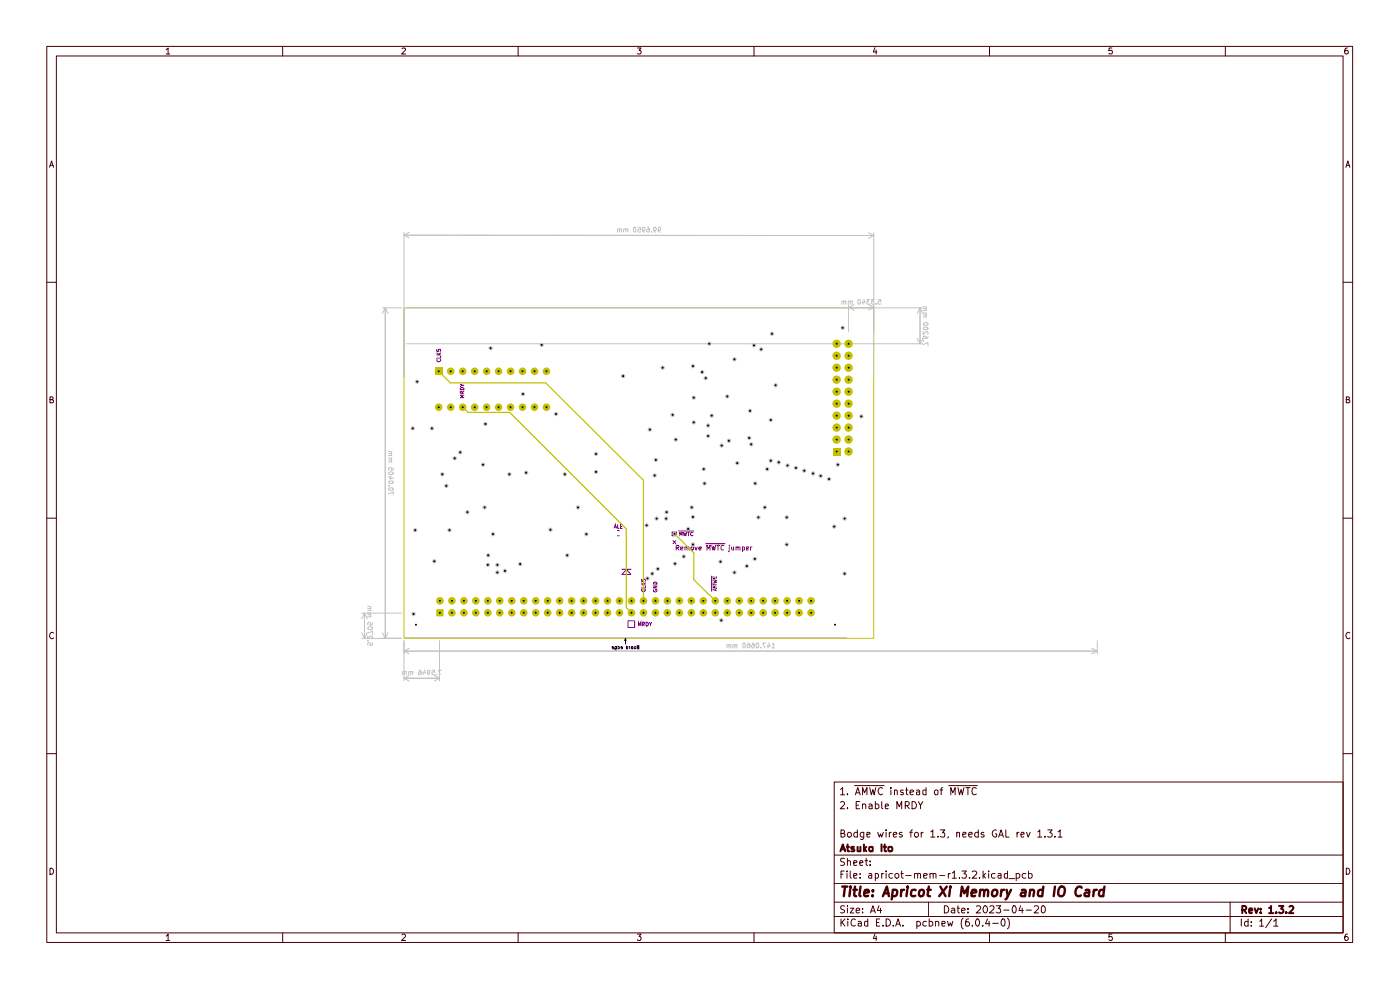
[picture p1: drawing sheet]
<svg xmlns="http://www.w3.org/2000/svg" width="297mm" height="210mm" viewBox="0 0 297 210" stroke-linecap="round" stroke-linejoin="round" font-family="sans-serif">
<g fill="none" stroke="#480000" stroke-width=".21">
<path d="M9.9 9.8h277.1v190.1h-277.1zM12 11.9h272.9v186h-272.9zM35.2 10.5l.5-.3v1.3M35.2 11.5h.8M60 9.8v2.1M85.3 10.3l.5-.1 .2 .3-.8 1h.8M109.9 9.8v2.1M135.2 10.2h.8l-.4 .5h.3v.7h-.7M160 9.8v2.1M185.6 10.1l-.3 .9h.7M185.9 10.6v.9M209.9 9.8v2.1"/>
<path d="M235.9 10.2h-.6l-.1 .6 .7-.1a.48 .48 0 0 1 0 .7 .48 .48 0 0 1-.7 0M259.9 9.8v2.1M285.9 10.2l-.5 .1-.1 .9 .2 .3 .4-.1 .1-.5-.1-.2h-.6v.2M10.5 35.5l.4-1.4 .5 1.4M10.6 35.1h.7M285.5 35.5l.4-1.4 .5 1.4M285.6 35.1h.7M9.9 59.9h2.1M284.9 59.9h2.1M10.6 84.8l.6-.1v-.4l-.6-.1v1.2h.5l.3-.4-.4-.2M285.6 84.8l.6-.1v-.4l-.6-.1v1.2h.5l.3-.4-.4-.2M9.9 109.9h2.1"/>
<path d="M284.9 109.9h2.1M11.4 134.3a.57 .57 0 0 0-.8 .1 .57 .57 0 0 0 0 .7l.3 .4 .5-.2M286.4 134.3a.57 .57 0 0 0-.8 .1 .57 .57 0 0 0 0 .7l.3 .4 .5-.2M9.9 159.9h2.1M284.9 159.9h2.1M177 165.9h107.9v32h-107.9zM178.3 170.2l.2-.2h.3l.4 .5-1 1.1h1M178.3 167.5l.5-.4v1.5M178.3 168.6h.9M178.4 176.8l.6-.1 .2-.2-.1-.3-.7-.2v1.6h.5l.4-.3v-.2l-.5-.3M179.8 171.4v.2M179.8 168.4v.2"/>
<path d="M179.9 176.7l.2-.1h.3l.2 .7a.47 .47 0 0 1-.4 .3 .47 .47 0 0 1-.4-.3zM181.3 166.6h6.3M181.5 168.6l.5-1.5 .5 1.5M181.6 170.8h.5M181.6 168.2h.7M181.9 176.6h-.6l-.2 .7a.52 .52 0 0 0 .8 .2M181.9 176v1.6M182.4 170h-.8v1.6h.8M183 170.7l.1-.1a.36 .36 0 0 1 .6 .2v.8M183 168.6v-1.5l.4 1.1 .5-1.1v1.5M183 170.5v1.1M183.2 176.6v1.1l-.2 .4-.4-.1"/>
<path d="M183.2 176.6h-.6l-.1 .7a.52 .52 0 0 0 .7 .2M183.9 177.1l.7-.2-.1-.3h-.6v.9h.6M184.3 170.6h.6l.1 1M184.5 167.1l.3 1.5 .4-1.1 .2 1.1 .4-1.5M185 170.9l-.7 .1v.5h.7M185.7 170.6h.6l.2 .7a.52 .52 0 0 1-.8 .2M185.7 170v1.6M186.2 176.6l.3 1 .3-.7 .2 .7 .4-1M187 170v1.4l.3 .2M187.2 167.2h-.1a.73 .73 0 0 0-.8 .4 .73 .73 0 0 0 .3 .9l.4 .1 .2-.2M187.8 171l.7-.1-.2-.4-.4 .1-.1 .8 .2 .2 .4-.1M188 176v.2"/>
<path d="M188 176.6v1M188.7 176.6v1M189 167.1v.1M189 167.6v1M189.1 176.6l-.4 .3M189.5 177.1l.8-.2-.1-.3h-.4l-.3 .2 .1 .7h.6M189.8 167.7l.1-.1 .5 .1v.9M189.8 167.6v1M190.3 171.6v-1.6l.5 1.1 .5-1.1v1.6M191.4 176.6a.35 .35 0 0 0-.4 0 .35 .35 0 0 0-.2 .3l.7 .4-.3 .3-.4-.1M191.6 167.7l-.4-.1-.2 .1 .2 .4 .4 .1v.3h-.6M192 170.9h.6l.2-.2 .1-.3-.2-.3-.7-.1v1.6"/>
<path d="M192.1 167.6h.5M192.3 167.1v1.2l.3 .3M192.4 170.9l.5 .7M193 176.6h.6M193.1 168.1l.7-.2-.1-.2-.4-.1-.2 .1v.8h.6M193.5 170a.78 .78 0 0 1 .9 .8 .78 .78 0 0 1-.9 .8zM193.6 176l-.4 .3v1.3M194.1 176.7l.2-.1h.4l.1 .7a.47 .47 0 0 1-.4 .3 .47 .47 0 0 1-.4-.3zM194.4 167.7l.4-.1 .3 .1v.9M194.8 170l.5 .9 .5-.9M195.1 167.9l-.7 .2v.4h.7M195.3 170.9v.7"/>
<path d="M195.4 176.6v1M195.9 176.6l-.5 .3M196.4 167.7l-.4-.1-.2 .1v.7l.2 .2 .4-.1M196.4 167.1v1.5M197.5 176.5l.4-.5v1.6M197.5 177.6h.8M198.2 167.8l.3-.2 .4 .1 .1 .7-.5 .2-.3-.3zM199 177.4v.2M199.4 167.6h.6M199.5 176h.9l-.5 .6h.3l.2 .3-.1 .6-.6 .1-.2-.2M200 167.1l-.3 .1v1.4M201.2 177.5l-.2 .2"/>
<path d="M201.3 166.6h6.1M201.7 168.6v-1.5l.4 1.1 .5-1.1v1.5M203 176.7l.1-.1h.5v1M203 176.6v1M203.2 167.1l.4 1.5 .3-1.1 .3 1.1 .3-1.5M204.2 177.1l.7-.2v-.3h-.5l-.2 .2 .1 .7h.6M204.9 167.1h.9M205.3 167.1v1.5M205.5 177.1l.8-.2-.1-.3h-.4l-.3 .2 .1 .7h.6M207.1 167.2l-.3-.1-.4 .1a.86 .86 0 0 0 .4 1.4l.3-.2M207.5 176.6h-.6l-.1 .7a.52 .52 0 0 0 .7 .2M207.5 176v1.6"/>
<path d="M208.7 176.6a.35 .35 0 0 0-.4 0 .35 .35 0 0 0-.2 .3l.7 .4-.2 .3-.5-.1M211.3 176.1a.7 .7 0 0 0-.8 .7 .7 .7 0 0 0 .8 .7l.1-.6h-.2M211.9 177.6l.5-1.6 .5 1.6M212 177.1h.7M213.4 176v1.6h.7M215.8 176.6v1M216.2 176.6h-.4v.3M216.6 177.1l.7-.2-.2-.3h-.4l-.1 .7 .2 .3 .4-.1M217.8 176.6l.3 1 .4-1M220.2 176.5l.4-.5v1.6M220.2 177.6h.8M221.7 177.4v.2"/>
<path d="M222.3 176h.9l-.5 .6 .5 .3v.4l-.3 .3h-.5l-.1-.2M223.8 177.4v.2M224.5 176.5l.4-.5v1.6M224.5 177.6h.8M10.6 184.2a.71 .71 0 0 1 .7 .4 .71 .71 0 0 1-.2 .8h-.5zM35.2 198.6l.5-.5v1.4M35.2 199.5h.8M60 197.9v2M85.3 198.3l.1-.2h.4l.2 .5-.8 .9h.8M109.9 197.9v2M135.2 198.1h.8l-.4 .5 .4 .3-.1 .5-.5 .1-.2-.2M160 197.9v2"/>
<path d="M177 194.4h107.9M177 191.4h107.9M177 187.4h107.9M177 181.4h107.9M178.4 194.9v1.5M178.4 185.4h.4M178.6 195.6l.7 .8M179.1 184.8h-.7v1.5M179.2 192.2h-.8a.61 .61 0 0 0 .1 .6 .61 .61 0 0 0 .6 .3l.1 .3a.6 .6 0 0 1-.9 .2M179.2 182.1h-.8a.53 .53 0 0 0 .1 .6 .53 .53 0 0 0 .5 .2l.2 .3-.2 .3h-.7M179.3 194.9l-.9 1M179.7 184.8v.1"/>
<path d="M179.7 185.3v1M179.8 192.1v.2M179.8 182.7l.1-.1a.36 .36 0 0 1 .5 .2v.8M179.8 182.1v1.5M179.8 192.6v1.1M179.9 194.9v.2M179.9 195.4v1M180.4 192.6h.7l-.7 1.1h.7M180.4 184.8v1.2l.2 .3M181.1 185.8l.7-.2-.2-.3-.5 .1v.8h.6M181.1 183.1l.7-.2-.2-.3h-.5v.9h.6M181.5 195.1l-.4-.2a.78 .78 0 0 0-.6 .8 .78 .78 0 0 0 .6 .7l.4-.1"/>
<path d="M181.6 193.1h.8l-.1-.4-.4-.1-.3 .3 .1 .7h.6M182.1 195.5h.5l.1 .9M182.4 183.1l.7-.2-.2-.3h-.4l-.1 .7 .2 .3 .4-.1M182.5 186.1v.2M182.5 185.4h.1M182.7 195.9h-.6v.5h.6M183 193.5v.2M183 192.7v.2M183.5 182.6h.6M183.7 182.1v1.2l.4 .3M184.1 195.5l-.4-.1-.3 .2v.7l.3 .1h.4M184.1 194.9v1.5"/>
<path d="M184.3 185.4l.5-.1 .1 .1v.9M184.6 183.4v.2M184.6 182.6v.2M184.7 193.7l.5-1.6 .5 1.6M184.8 193.2h.7M184.9 185.6l-.6 .3 .1 .4 .5-.1M185.6 198.1l-.3 1h.7M185.7 185.4l.4-.1 .3 .2v.4l-.3 .4-.4-.1M185.7 185.3v1.5M185.9 198.6v.9M185.9 195.7h.6M186.5 192.1l-.4 1h.9"/>
<path d="M186.6 194.9h-.7v1.5h.7M186.8 192.6v1.1M187 185.3v1M187.3 196.3v.1M187.5 185.3l-.5 .2M188 194.9a.78 .78 0 0 1 .9 .8 .78 .78 0 0 1-.9 .7zM188 184.8v.1M188 185.3v1M189.3 185.4a.52 .52 0 0 0-.7 .1l.1 .7h.6M189.5 196.3v.1M189.8 185.5a.47 .47 0 0 1 .5-.2 .47 .47 0 0 1 .4 .2v.4l-.3 .4-.5-.2zM190 196.4l.5-1.5 .5 1.5"/>
<path d="M190.2 196h.7M191.1 185.3h.5M191.3 184.8v1.2l.3 .3M191.5 196.3v.1M192.1 185.7h1.2M194 185.4l.2-.1 .5 .1v.9M194 185.3v1M194.5 195.5h.6l.2 .7a.52 .52 0 0 1-.8 .2M194.5 195.4v1.6M194.7 185.4l.1-.1 .5 .1v.9M195.9 185.8l.8-.2-.1-.2-.4-.1-.3 .1 .1 .8h.6M196.5 195.5h-.6l-.1 .7a.52 .52 0 0 0 .7 .2"/>
<path d="M197 191.4v3M197.1 195.5h.6l.2 .7a.52 .52 0 0 1-.8 .2M197.1 194.9v1.5M197.3 185.4l.2-.1 .5 .1v.9M197.3 185.3v1M198 185.4l.1-.1 .5 .1v.9M198.5 195.6l.2-.2 .4 .1 .1 .9M198.5 195.4v1M199.3 185.7h1.1M199.8 195.9h.7l-.2-.5-.5 .1v.9h.6M200.3 192.1a.78 .78 0 0 1 1 .8 .78 .78 0 0 1-1 .8zM201 195.4l.3 1 .3-.6 .3 .6 .2-1"/>
<path d="M201.2 185.3v1M201.6 185.3l-.4 .2M201.9 192.7h.6v1M202 185.2l.5-.4v1.5M202 186.3h.9M202.5 193.1h-.5l-.2 .2 .2 .4 .5-.1M203.1 192.6h.5M203.2 192.1v1.4l.4 .2M203.6 186.1v.2M204 193.1h.7v-.4l-.5-.1-.2 .3 .1 .7h.6M204.1 184.8h.9l-.5 .6h.2l.3 .2-.1 .6-.6 .1-.2-.2M204.3 194.8a1.74 1.74 0 0 0 0 2.2"/>
<path d="M205.3 193.5v.2M205.3 192.7v.2M205.5 194.9l-.4 .1a1.38 1.38 0 0 0-.2 1.4 .52 .52 0 0 0 .8-.2l-.1-.5-.3-.2-.4 .1-.1 .3M205.7 186.1v.2M206.3 196.3v.1M206.3 184.9l.1-.1a.6 .6 0 0 1 .8 .2l-.1 .4-.8 .9h.9M207.2 192.3l.2-.2h.3l.3 .5-.9 1.1h.9M207.3 194.9a.89 .89 0 0 1 .3 1.5h-.1a.88 .88 0 0 1-.2-1.5zM207.8 186.1v.2M208.5 196.3v.1M208.6 184.8v1.5M208.6 185.7l.5 .6"/>
<path d="M208.7 192.3l.3-.2a.82 .82 0 0 1 .5 .8 .82 .82 0 0 1-.5 .8 .93 .93 0 0 1-.3-1.4zM209.1 185.3l-.5 .6M209.5 194.9l-.4 1h.9M209.7 184.8v.1M209.7 185.3v1M209.8 195.4v1M209.9 197.9v2M210 192.3l.2-.2 .6 .1v.6l-.9 .9h.9M210.6 195.9h1.2M211.1 185.4a.52 .52 0 0 0-.8 .1l.2 .7h.6M211.3 192.1h1l-.5 .6 .4 .1v.8l-.6 .1-.3-.2M211.8 185.4l.4-.1 .2 .1v.9"/>
<path d="M212.4 185.6l-.7 .3 .2 .4 .5-.1M212.7 194.9a.89 .89 0 0 1 .3 1.5h-.1a.88 .88 0 0 1-.2-1.5zM213 193.1h1.1M213.7 194.8a1.74 1.74 0 0 1 0 2.2M213.7 185.4l-.4-.1-.3 .2 .1 .7h.6M213.7 184.8v1.5M214.1 186.4h1.1M214.9 192.2l.2-.1a.89 .89 0 0 1 .3 1.5l-.2 .1a.78 .78 0 0 1-.5-.6 .78 .78 0 0 1 .2-.8zM215.6 185.4a.52 .52 0 0 1 .7 .1l-.1 .7h-.6M215.6 185.3v1.5M216.5 192.1l-.3 1h.9M216.9 192.6v1.1"/>
<path d="M217.6 185.4a.52 .52 0 0 0-.7 .1l.1 .7h.6M217.7 193.1h1.1M218.2 185.4a.52 .52 0 0 1 .8 .1l-.2 .7h-.6M218.2 184.8v1.5M219.5 192.3l.1-.2h.4l.3 .5-.9 1.1h.9M221.1 192.2l.2-.1a.82 .82 0 0 1 .5 .8 .82 .82 0 0 1-.5 .8l-.4-.3v-.9zM235.9 198.1h-.6l-.1 .7 .3-.2 .4 .1v.7l-.4 .1-.3-.2M259.9 197.9v2M261 191.4v6.5M263.3 194.9v1.5M264.8 195.5l-.5-.1-.3 .4v.4l.3 .2h.5M264.8 194.9v1.5"/>
<path d="M265.5 196.3v.1M265.5 195.5v.2M267.2 195.4l.5-.5v1.5M267.2 196.4h.9M269.8 194.9l-1.3 1.9M270.2 195.4l.5-.5v1.5M270.2 196.4h.9M285.6 184.2a.71 .71 0 0 1 .7 .4 .71 .71 0 0 1-.2 .8h-.5zM285.9 198.1a.58 .58 0 0 0-.6 .6v.7l.5 .1 .2-.3v-.3l-.2-.3h-.3l-.2 .3"/>
</g>
<g fill="none" stroke="#480000" stroke-width=".42">
<path d="M179.6 179.6h.5M179.8 179.1v1.3l.1 .2h.2M181.2 179.6h-.5l-.1 .2 .1 .3h.5v.5h-.6M181.9 179.6v1l.6-.1M182.5 179.6v1M183.3 179.1v1.5M183.8 179.6l-.5 .5M184.5 179.7h.6v.9l-.6-.1zM187 179.1v1.5M187.4 179.6h.6M187.7 179.1v1.3l.1 .2h.2M188.5 179.7h.7l.1 .6-.2 .3-.6-.1z"/>
<path d="M178.3 180.6l.5-1.5 .5 1.5M178.5 180.1h.7M183.4 180.1l.4 .5M263.5 193h.6a.47 .47 0 0 0 .3-.4 .47 .47 0 0 0-.3-.4h-.6v1.5M263.9 193l.5 .7M265 193.2l.7-.1-.2-.4-.4 .1-.1 .7 .2 .2 .4-.1M266.2 192.7l.3 1 .4-1M267.4 193.5v.2M267.4 192.8v.1M269.2 192.6h.2l.2-.4v1.5M269.2 193.7h.9M270.7 193.5v.2"/>
<path d="M271.3 192.2h1l-.5 .6 .4 .1 .1 .5-.4 .3h-.4l-.2-.2M272.9 193.5v.2M273.5 192.3l.6-.1 .3 .4-.9 1.1h.9"/>
</g>
<g fill="none" stroke="#480000" stroke-width=".51">
<path d="M178.7 188.1h1.1M179.3 188.1l-.3 2M180.4 188.7l-.2 1.4M180.4 188.1v.2M181 188.7h.8M181.4 188.1l-.2 1.7 .4 .3M182.6 188.1l-.3 1.7 .3 .3M183.3 189.4l1-.1v-.5h-.8l-.2 1 .3 .3 .6-.1M185.1 189.9v.2M185.2 188.8v.3M187.3 190.1l.9-2 .4 2M187.6 189.5h.9"/>
<path d="M189.4 188.8l.6-.1 .3 .2a.89 .89 0 0 1-.5 1.2l-.5-.1M189.4 188.7l-.2 2.1M191.2 188.7l-.1 1.4M191.8 188.7l-.5 .2-.1 .3M192.5 188.7l-.2 1.4M192.6 188.1v.2M194.2 188.8l-.5-.1-.3 .2-.1 1a.64 .64 0 0 0 .9 .1M195.1 188.9l.3-.2a.46 .46 0 0 1 .6 .5l-.1 .5a.52 .52 0 0 1-.5 .4 .52 .52 0 0 1-.5-.4zM196.7 188.7h.8M197 188.1l-.2 1.7 .2 .3h.3M199.5 188.1l1.1 2M200.9 188.1l-1.7 2"/>
<path d="M201.5 188.7l-.1 1.4M201.6 188.1v.2M203.8 190.1l.3-2 .5 1.4 .8-1.4-.2 2M206.1 189.4l1-.1-.1-.5-.6-.1-.2 .4-.1 .9h.8M208 188.9l.3-.2 .4 .1v1.3M208 188.7l-.2 1.4M208.8 189.1l.3-.4 .5 .1v1.3M210.7 188.9l.2-.2 .6 .2a.89 .89 0 0 1-.4 1.2l-.6-.2v-.7zM212.4 188.7l-.1 1.4M213 188.7a.46 .46 0 0 0-.6 .5M213.6 188.7l.2 1.4M214.5 188.7l-.9 1.9-.3 .2"/>
<path d="M216.8 188.8h.7l-.1 1.3M217.5 189.3l-.8 .1-.2 .4 .3 .3 .6-.1M218.5 188.9l.4-.2 .4 .1-.1 1.3M218.5 188.7l-.1 1.4M221.3 188.8l-.6-.1a.89 .89 0 0 0-.5 1.2l.3 .2 .6-.1M221.3 188.1l-.2 2M223.8 188.1l-.3 2M224.9 188.1a.64 .64 0 0 1 .7 0 .64 .64 0 0 1 .3 .6l-.2 1.1a.7 .7 0 0 1-1.1 0 1.74 1.74 0 0 1 .3-1.7zM229.5 188.3l-.1-.2a.79 .79 0 0 0-1.1 .5 1.24 1.24 0 0 0 .2 1.4l.4 .1 .4-.2M230.3 188.8h.8l-.1 1.3M231.1 189.3h-.7l-.3 .3v.4l.2 .1 .7-.1M232.1 188.7l-.2 1.4"/>
<path d="M232.7 188.7l-.4 .1-.3 .4M234.2 188.8l-.6-.1a.89 .89 0 0 0-.4 1.2l.2 .2 .6-.1M234.3 188.1l-.3 2"/>
</g>
<g fill="none" stroke="#840084" stroke-width=".21">
<path d="M92.6 74.1v.4h.5v-.4h.3v.4M92.6 75.3h.9M92.6 74.9l.6 .4M92.7 76.2l-.1 .3 .3 .2h.3l.3-.2-.1-.3M93.5 75.5v.5h-.9M93.5 74.9l-.5 .3M97.6 82.3l.6-.1 .2 .1v.4h-.8zM97.6 81.5l.5 .2-.5 .3M98.1 83.4l-.1-.4-.4 .1v.3h.8M98.1 81.7h.3M98.4 83.8h-.8l.5 .3-.5 .2h.8M98.4 83l-.3 .2"/>
<path d="M130.3 112.1l.2-.9 .3 .9M130.4 111.8h.3M130.9 112.5h.5M130.9 113.6h.5M131 111.2v.9h.4M131.6 111.7h.4M132.1 111.2h-.5v.9h.5M142.6 112.9h.9v.7h-.9zM142.8 114.7l.6 .6M143.4 114.7l-.6 .6M131.9 120.8h2M133.8 121.8l-.9-1-1 1.1h1.9"/>
<path d="M136.1 122.9v.4h.4v-.4h.3v.4M136.1 124.1h.8M136.1 123.6l.5 .5M136.2 125l-.1 .2 .2 .3h.4l.2-.3-.1-.2M136.9 124.3v.4h-.8M136.9 123.6l-.5 .4M138.6 125.1v.3a.38 .38 0 0 0 .5 .2 .38 .38 0 0 0 .2-.5h-.3v.1M138.6 124.3h.8l-.8 .4h.8M138.6 123.6a.42 .42 0 0 1 .5-.1 .42 .42 0 0 1 .3 .4h-.8z"/>
</g>
<path d="M142.6 112.9h.9v.7h-.9z" fill="#840084"/>
<g fill="none" stroke="#840084" stroke-width=".21">
<path d="M143.4 116.2h.5l.1-.2v-.3h-.6v1M143.7 116.2l.3 .5M144 112.6h3.2M144.2 113.6v-.7l.3 .5 .2-.5v.7M144.4 116.4l.5-.1-.1-.3-.4 .1v.4l.1 .2 .3-.1M145 112.9l.1 .7 .2-.5 .2 .5 .1-.7M145.3 116.1l.4-.1v.7M145.3 116v.7M145.7 116.1l.5-.1v.7M145.8 112.9h.5M146.1 112.9v.7M146.7 116l.4 .1v.5h-.4z"/>
<path d="M147 113a.38 .38 0 0 0-.5 .1 .38 .38 0 0 0 .2 .5h.3M147.4 116l.3 .7 .2-.7M148.3 116.4l.5-.1-.1-.3-.4 .1v.4l.1 .2 .3-.1M149.7 115.3h4.1M150 116.7v-1l.3 .7 .3-.7v1M151 115.7l.2 1 .2-.8 .2 .8 .2-1M152.1 115.7h.6M152.3 115.7v1M153.5 115.8l-.4-.1a.52 .52 0 0 0-.2 .6 .52 .52 0 0 0 .6 .3M154.7 116v.9l-.2 .1M154.7 115.7v.1M155.2 116v.5l.2 .2 .2-.1"/>
<path d="M155.6 116v.7M156.1 116.1h.5v.6M156.1 116v.7M156.6 116.1h.4v.6M157.5 116.6h.4l-.1-.6h-.3v1M158.3 116.4l.5-.1v-.3h-.5v.6h.5M159.2 116v.7M159.5 116h-.2l-.1 .2M133.2 131.7h1.4v1.4h-1.4zM135.4 132.8v-.8l.3 .6 .3-.6v.8M136.3 132.4h.3l.1-.3-.4-.1v.8M136.5 132.4l.2 .4"/>
<path d="M137.1 132a.43 .43 0 0 1 .5 .4 .43 .43 0 0 1-.5 .4zM137.7 132l.3 .4 .2-.4M138 132.4v.4M151 122.2v3.2M151.2 123l.8 .2-.5 .2 .5 .1-.8 .2M151.3 122.4l-.1 .2 .2 .2h.4l.2-.2-.1-.2M151.7 124.9v.3M152 124.8l-.8 .3 .8 .2M152 124.1h-.8l.5 .2-.5 .3h.8"/>
</g>
<path d="M93.1 78.8l2.4 2.4h20.3l20.7 20.7v25.5M98.1 86.4l1.2 1.1h8.8l24.8 24.7v16.7l1.1 1.1M143.1 113.2l4.1 4.1v5.7l4.5 4.4" fill="none" stroke="#c2c200" stroke-width=".25"/>
<path d="M85.7 65.3h99.7v70.1h-99.7z" fill="none" stroke="#c2c200" stroke-width=".21"/>
<g fill="none" stroke="#000084" stroke-width=".21">
<path d="M130.2 137.4l-.3-.1v-.2l.3 .2v.3h-.3M130.4 137.1v.6l.2 .2 .2-.1M130.4 137.2h.4l-.1 .4h-.3M131.1 137.2l.2-.1 .2 .2-.2 .3h-.2M131.1 137v.6M132.1 137.4l-.4-.1 .1-.2 .3 .2v.3h-.4M132.7 135.4l.2 .5M132.7 135.4l-.3 .5M132.7 135.4v1.3M132.9 137.2h.3v.4h-.3M132.9 137v.6M133.4 137.1l.2 .2"/>
<path d="M133.6 137.1v.5M133.9 137.3l.4 .1-.1 .2h-.3M134.3 137.2l-.3-.1-.1 .5M134.7 137.1l.2 .2-.1 .3-.3-.1zM135.4 137.3h-.2v.3h.3v-.6h-.3v.2l.3 .1"/>
</g>
<g fill="none" stroke="#c2c2c2" stroke-width=".21">
<path d="M85.7 49.3v30.6M85.7 49.9l99.7 .1M85.7 49.9l1.1 .6M86.8 49.3l-1.1 .6M131.4 48.7l-.1-.2-.3 .1v.6M131.8 48.6h-.4v.6M131.8 48.5v.7M132.8 48.7l-.2-.2-.3 .2v.5M133.2 48.6h-.4v.6M133.2 48.5v.7M134.6 48.2l.3 .2-.1 .8h-.3l-.1-.2v-.6zM135.3 48.2h.5l.1 .5h-.6v.4h.6"/>
<path d="M136.2 48.7l.2 .2 .4-.2-.1-.5-.4 .1-.1 .5 .2 .4h.4M137.4 48.2l.4 .2v.7l-.4 .1-.2-.2v-.2l.2-.2 .4 .2M138.2 49.1v.1M138.6 48.7l.3 .2 .3-.2-.2-.5-.3 .1-.1 .5 .3 .4h.2M139.6 48.7l.2 .2 .3-.1v-.4l-.1-.2-.4 .2v.6l.2 .2h.3M184.3 49.4l1.1 .6M185.4 49.4v30.5M185.4 50l-1.1 .6M81.1 65.3h4.1M81.7 65.3v70.1M81.7 65.3l.6 1.2M81.7 65.3l-.6 1.2"/>
<path d="M86.2 65.3h109.6M86.2 72.9h109.6M179 63.9h-.4v.6M179.4 63.9h-.4v.6M179.4 63.9v.6M180 64.6v5.8M180 65.2h5.4M180 65.2l1.2 .6M180.4 63.9h-.5v.6M180.8 63.9h-.4v.6M180.8 63.9v.6M181.2 64.6l-1.2 .6"/>
<path d="M182.1 63.6v-.1a.52 .52 0 0 1 .5 .5 .52 .52 0 0 1-.4 .5l-.2-.4zM183.1 63.9v.6M183.2 63.4l.3 .8h-.6M184.3 64.6l1.1 .6M184.5 63.5h-.6l.4 .4h-.4v.6h.6M185.4 65.2l-1.1 .6M185.4 63.5h-.6l.4 .4-.4 .2 .1 .4h.5M185.9 64.5h.1M186.3 63.5h.5l.1 .4h-.6v.6h.6M194.6 71.8l.6 1.1M195.2 65.3v7.6M195.2 65.3l.6 1.2"/>
<path d="M195.2 65.3l-.6 1.2M195.8 71.8l-.6 1.1M195.9 73.1l1-.4v.6M195.9 72.3h.1M195.9 70.3v.7l.6-.7 .4 .2-.1 .4M195.9 66.8h.5v.4M195.9 66.4h.5l.1 .3-.1 .1M195.9 65.5h.5l.1 .1-.1 .3M195.9 65h.5l.1 .2-.1 .3M195.9 67.2h.6M195.9 65.9h.6M195.9 69.4a.58 .58 0 0 1 1 .3 .56 .56 0 0 1-.6 .3 .56 .56 0 0 1-.4-.4z"/>
<path d="M195.9 68.5a.58 .58 0 0 1 1 .3 .56 .56 0 0 1-.6 .3 .56 .56 0 0 1-.4-.4zM196.9 71.4l-.3 .4h-.7v-.5l.5 .1v.3l-.1 .1M82.4 97.6h.7l-.1 .4M82.4 97.1h.7l-.1 .5M82.4 96.2h.6v.4M82.4 95.8h.6v.4M82.4 98h.7M82.4 96.6h.7M83.4 99.2v.5l-.4 .1 .1-.5-.2-.1h-.4l-.1 .4 .2 .2M82.4 104.8l1-.5v.7M82.4 103.7l.3-.2h.5l.2 .1v.3l-.7 .1zM82.4 103.1h.2"/>
<path d="M82.4 100.4a.54 .54 0 0 1 .6-.3 .54 .54 0 0 1 .4 .4 .63 .63 0 0 1-1-.1zM82.4 101.2h.7M82.5 102.1l.7-.1 .2 .1v.4l-.7 .1-.3-.2zM82.7 101v.6l.8-.2M76.7 135.4h8.5M76.7 130.1h8.5M76.7 134.2l.6 1.2M77.3 130.1v5.3M77.3 130.1l.6 1.2M77.3 130.1l-.6 1.2M77.9 134.2l-.6 1.2M78 135.9h.1"/>
<path d="M78 134.9v.6l.6-.6h.3v.6M78 134.3l1-.4v.7M78 130.4h.5l.2 .2-.1 .2M78 130h.6l.1 .2-.2 .2M78 129.1h.5l.2 .1-.1 .3M78 128.6h.5l.2 .2-.2 .3M78 130.8h.7M78 129.5h.7M78.1 133a.58 .58 0 0 1 .9 .3l-.2 .2h-.6l-.2-.2zM79 136.3v.5h-.5v-.5h-.4v.5M79 132.1v.4l-.5 .1 .1-.5-.4-.1-.2 .2 .1 .4M81.1 134.2l.6 1.2"/>
<path d="M82.3 134.2l-.6 1.2M85.7 135.9v8.5M85.7 138.1h147.1M85.7 138.1l1.1 .6M85.7 135.2h94M86.8 137.5l-1.1 .6M93.2 135.9v8.6M154.6 136.8h-.4v.6M155 136.8h-.4v.6M155 136.8v.6M155.9 136.8h-.4v.6M156.3 136.8h-.4v.6"/>
<path d="M156.3 136.8v.6M157.7 136.4h.3l.1 .2v.6l-.3 .2-.2-.2zM158.6 136.4h.3a.73 .73 0 0 1 .1 .9h-.5v-.5h.4l.2 .2M159.5 136.4h.4l.1 .4-.1 .6-.4-.1-.1-.3 .2-.2h.3l.1 .2M160.5 136.5v-.1a.52 .52 0 0 1 .5 .5 .52 .52 0 0 1-.4 .5l-.2-.4zM161.4 137.3v.1M162.4 136.4h-.6l.4 1M162.9 136.8v.6M163.1 136.3l.2 .8h-.5M163.8 137.4h.5M164.3 136.7l-.3-.3v1M231.6 137.5l1.2 .6"/>
<path d="M232.8 135.9v2.8M232.8 138.1l-1.2 .6M85.7 143.9h7.5M85.7 143.9l1.1 .6M85.8 142.6l-.2-.2-.2 .2v.5M86.2 142.6l-.1-.2-.3 .2v.5M86.2 142.4v.7M86.8 143.3l-1.1 .6M87.1 142.6l-.1-.2-.3 .1v.6M87.6 142.6l-.2-.2-.3 .1v.6M87.6 142.4v.7M88.8 142.2h.4l.1 .4v.5h-.5v-.4l.1-.2 .4 .2"/>
<path d="M89.8 142.5v.6M90 142.1l.3 .7h-.6M90.7 142.6l.2 .2 .3-.1v-.4h-.5v.6l.4 .2M91.6 142.2h.5l.1 .4h-.6l.1 .5 .4-.1M92.1 143.3l1.1 .6M92.6 143v.1M93.2 143.9l-1.1 .6M93.7 142.2h-.7l.4 .9"/>
</g>
<g fill="#c2c200">
<path d="M176.6 94.9h1.7v1.7h-1.7z"/>
<path d="M92.8 129.5h1v1h-1z"/>
<circle cx="134" cy="130" r=".8"/>
<circle cx="136.5" cy="130" r=".8"/>
<circle cx="139" cy="130" r=".8"/>
<circle cx="134" cy="127.4" r=".8"/>
<circle cx="136.5" cy="127.4" r=".8"/>
<circle cx="139" cy="127.4" r=".8"/>
<circle cx="146.7" cy="130" r=".8"/>
<circle cx="149.2" cy="130" r=".8"/>
<circle cx="151.7" cy="130" r=".8"/>
<circle cx="146.7" cy="127.4" r=".8"/>
<circle cx="149.2" cy="127.4" r=".8"/>
<circle cx="151.7" cy="127.4" r=".8"/>
<circle cx="128.9" cy="130" r=".8"/>
<circle cx="131.4" cy="130" r=".8"/>
<circle cx="128.9" cy="127.4" r=".8"/>
<circle cx="131.4" cy="127.4" r=".8"/>
<circle cx="141.6" cy="130" r=".8"/>
<circle cx="144.1" cy="130" r=".8"/>
<circle cx="141.6" cy="127.4" r=".8"/>
<circle cx="144.1" cy="127.4" r=".8"/>
<circle cx="154.3" cy="130" r=".8"/>
<circle cx="156.8" cy="130" r=".8"/>
<circle cx="154.3" cy="127.4" r=".8"/>
<circle cx="156.8" cy="127.4" r=".8"/>
<circle cx="108.6" cy="130" r=".8"/>
<circle cx="111.1" cy="130" r=".8"/>
<circle cx="113.6" cy="130" r=".8"/>
<circle cx="108.6" cy="127.4" r=".8"/>
<circle cx="111.1" cy="127.4" r=".8"/>
<circle cx="113.6" cy="127.4" r=".8"/>
<circle cx="121.3" cy="130" r=".8"/>
<circle cx="123.8" cy="130" r=".8"/>
<circle cx="126.3" cy="130" r=".8"/>
<circle cx="121.3" cy="127.4" r=".8"/>
<circle cx="123.8" cy="127.4" r=".8"/>
<circle cx="126.3" cy="127.4" r=".8"/>
<circle cx="98.4" cy="130" r=".8"/>
<circle cx="100.9" cy="130" r=".8"/>
<circle cx="95.9" cy="127.4" r=".8"/>
<circle cx="98.4" cy="127.4" r=".8"/>
<circle cx="100.9" cy="127.4" r=".8"/>
<circle cx="103.5" cy="130" r=".8"/>
<circle cx="106" cy="130" r=".8"/>
<circle cx="103.5" cy="127.4" r=".8"/>
<circle cx="106" cy="127.4" r=".8"/>
<circle cx="116.2" cy="130" r=".8"/>
<circle cx="118.7" cy="130" r=".8"/>
<circle cx="116.2" cy="127.4" r=".8"/>
<circle cx="118.7" cy="127.4" r=".8"/>
<circle cx="167" cy="130" r=".8"/>
<circle cx="169.5" cy="130" r=".8"/>
<circle cx="172.1" cy="130" r=".8"/>
<circle cx="167" cy="127.4" r=".8"/>
<circle cx="159.4" cy="130" r=".8"/>
<circle cx="161.9" cy="130" r=".8"/>
<circle cx="164.4" cy="130" r=".8"/>
<circle cx="159.4" cy="127.4" r=".8"/>
<circle cx="161.9" cy="127.4" r=".8"/>
<circle cx="164.4" cy="127.4" r=".8"/>
<circle cx="169.5" cy="127.4" r=".8"/>
<circle cx="172.1" cy="127.4" r=".8"/>
<circle cx="180" cy="95.8" r=".89"/>
<circle cx="177.5" cy="93.2" r=".89"/>
<circle cx="180" cy="93.2" r=".89"/>
<circle cx="177.5" cy="90.7" r=".89"/>
<circle cx="180" cy="90.7" r=".89"/>
<circle cx="177.5" cy="88.2" r=".89"/>
<circle cx="180" cy="88.2" r=".89"/>
<circle cx="177.5" cy="85.6" r=".89"/>
<circle cx="180" cy="85.6" r=".89"/>
<circle cx="177.5" cy="83.1" r=".89"/>
<circle cx="180" cy="83.1" r=".89"/>
<circle cx="177.5" cy="80.5" r=".89"/>
<circle cx="180" cy="80.5" r=".89"/>
<circle cx="177.5" cy="78" r=".89"/>
<circle cx="180" cy="78" r=".89"/>
<circle cx="177.5" cy="75.5" r=".89"/>
<circle cx="180" cy="75.5" r=".89"/>
<circle cx="177.5" cy="72.9" r=".89"/>
<circle cx="180" cy="72.9" r=".89"/>
</g>
<path d="M92.8 129.5h1v1h-1z" fill="none" stroke="#c2c200" stroke-width=".51"/>
<g fill="#c2c200">
<path d="M92.3 78h1.6v1.6h-1.6z"/>
<circle cx="95.9" cy="130" r=".8"/>
<circle cx="93.3" cy="127.4" r=".8"/>
<circle cx="95.6" cy="78.8" r=".8"/>
<circle cx="98.1" cy="78.8" r=".8"/>
<circle cx="100.7" cy="78.8" r=".8"/>
<circle cx="103.2" cy="78.8" r=".8"/>
<circle cx="98.1" cy="86.4" r=".8"/>
<circle cx="95.6" cy="86.4" r=".8"/>
<circle cx="93.1" cy="86.4" r=".8"/>
<circle cx="105.8" cy="78.8" r=".8"/>
<circle cx="108.3" cy="78.8" r=".8"/>
<circle cx="110.8" cy="78.8" r=".8"/>
<circle cx="113.4" cy="78.8" r=".8"/>
<circle cx="115.9" cy="78.8" r=".8"/>
<circle cx="115.9" cy="86.4" r=".8"/>
<circle cx="113.4" cy="86.4" r=".8"/>
<circle cx="110.8" cy="86.4" r=".8"/>
<circle cx="108.3" cy="86.4" r=".8"/>
<circle cx="105.8" cy="86.4" r=".8"/>
<circle cx="103.2" cy="86.4" r=".8"/>
<circle cx="100.7" cy="86.4" r=".8"/>
</g>
<g fill="#c2c2c2">
<circle cx="149.5" cy="102.6" r=".47"/>
<circle cx="147" cy="109.7" r=".47"/>
<circle cx="141.3" cy="110" r=".47"/>
<circle cx="141.4" cy="108.6" r=".47"/>
<circle cx="146.7" cy="107.6" r=".47"/>
<circle cx="149.3" cy="99.5" r=".47"/>
<circle cx="179.2" cy="121.7" r=".47"/>
<circle cx="177" cy="111.7" r=".47"/>
<circle cx="179.2" cy="110" r=".47"/>
<circle cx="175.9" cy="101.6" r=".47"/>
<circle cx="153" cy="131.6" r=".47"/>
<circle cx="155.8" cy="121.4" r=".47"/>
<circle cx="151.5" cy="124.6" r=".47"/>
<circle cx="151.5" cy="122.7" r=".47"/>
<circle cx="152.8" cy="119.1" r=".47"/>
<circle cx="160.2" cy="102.6" r=".47"/>
<circle cx="156.4" cy="98.2" r=".47"/>
<circle cx="162.7" cy="99.5" r=".47"/>
<circle cx="163.5" cy="97.7" r=".47"/>
<circle cx="165.2" cy="98.1" r=".47"/>
<circle cx="166.9" cy="115.5" r=".47"/>
<circle cx="166.9" cy="109.7" r=".47"/>
<circle cx="160.9" cy="109.7" r=".47"/>
<circle cx="162.2" cy="107.6" r=".47"/>
<circle cx="158.4" cy="120.1" r=".47"/>
<circle cx="160.1" cy="118.6" r=".47"/>
<circle cx="147" cy="115.5" r=".47"/>
<circle cx="146" cy="112.2" r=".47"/>
<circle cx="143.2" cy="119.6" r=".47"/>
<circle cx="145.1" cy="118" r=".47"/>
<circle cx="143.1" cy="113.2" r=".47"/>
<circle cx="87.6" cy="90.9" r=".47"/>
<circle cx="91.6" cy="90.9" r=".47"/>
<circle cx="88.5" cy="81" r=".47"/>
<circle cx="103" cy="89.9" r=".47"/>
<circle cx="118" cy="87.8" r=".47"/>
<circle cx="137.9" cy="91.1" r=".47"/>
<circle cx="126.4" cy="96.3" r=".47"/>
<circle cx="132.2" cy="79.8" r=".47"/>
<circle cx="92.1" cy="119.1" r=".47"/>
<circle cx="87.7" cy="130.2" r=".47"/>
<circle cx="95.4" cy="112.5" r=".47"/>
<circle cx="88.1" cy="112.5" r=".47"/>
<circle cx="126.4" cy="100.1" r=".47"/>
<circle cx="139.1" cy="97.6" r=".47"/>
<circle cx="137.2" cy="111.4" r=".47"/>
<circle cx="138.9" cy="100.9" r=".47"/>
<circle cx="138.4" cy="121.7" r=".47"/>
<circle cx="137.3" cy="122.7" r=".47"/>
<circle cx="139.6" cy="120.7" r=".47"/>
<circle cx="139.3" cy="110" r=".47"/>
<circle cx="111.6" cy="100.3" r=".47"/>
<circle cx="104.1" cy="73.9" r=".47"/>
<circle cx="110.9" cy="83.6" r=".47"/>
<circle cx="114.9" cy="73.2" r=".47"/>
<circle cx="108.1" cy="100.6" r=".47"/>
<circle cx="119.8" cy="100.6" r=".47"/>
<circle cx="99.2" cy="108.6" r=".47"/>
<circle cx="102.5" cy="98.6" r=".47"/>
<circle cx="102.8" cy="107.6" r=".47"/>
<circle cx="93.8" cy="100.6" r=".47"/>
<circle cx="96.5" cy="97.2" r=".47"/>
<circle cx="97.6" cy="95.9" r=".47"/>
<circle cx="94.7" cy="103.1" r=".47"/>
<circle cx="104.6" cy="113.3" r=".47"/>
<circle cx="110.3" cy="119.7" r=".47"/>
<circle cx="103.5" cy="119.8" r=".47"/>
<circle cx="103.6" cy="117.8" r=".47"/>
<circle cx="107.1" cy="121.1" r=".47"/>
<circle cx="105.5" cy="121.4" r=".47"/>
<circle cx="105.5" cy="119.8" r=".47"/>
<circle cx="124.4" cy="113.3" r=".47"/>
<circle cx="122.6" cy="107.6" r=".47"/>
<circle cx="116.8" cy="112.4" r=".47"/>
<circle cx="120.3" cy="117.8" r=".47"/>
<circle cx="155.8" cy="76.2" r=".47"/>
<circle cx="147" cy="77.7" r=".47"/>
<circle cx="154.3" cy="84.1" r=".47"/>
<circle cx="150.5" cy="72.9" r=".47"/>
<circle cx="160" cy="73.3" r=".47"/>
<circle cx="149.7" cy="80.2" r=".47"/>
<circle cx="182.7" cy="88.3" r=".47"/>
<circle cx="177.7" cy="98.6" r=".47"/>
<circle cx="170.6" cy="99.8" r=".47"/>
<circle cx="172.5" cy="100.4" r=".47"/>
<circle cx="174.1" cy="100.9" r=".47"/>
<circle cx="140.6" cy="78" r=".47"/>
<circle cx="147.2" cy="84.3" r=".47"/>
<circle cx="142.7" cy="88" r=".47"/>
<circle cx="148.9" cy="78.9" r=".47"/>
<circle cx="163.8" cy="70.8" r=".47"/>
<circle cx="164.5" cy="81.7" r=".47"/>
<circle cx="178.8" cy="69.5" r=".47"/>
<circle cx="161.5" cy="74.1" r=".47"/>
<circle cx="163.5" cy="89.1" r=".47"/>
<circle cx="159.1" cy="87.1" r=".47"/>
<circle cx="167.1" cy="98.7" r=".47"/>
<circle cx="168.8" cy="99.3" r=".47"/>
<circle cx="158.9" cy="92.9" r=".47"/>
<circle cx="159.4" cy="94.3" r=".47"/>
<circle cx="151" cy="88.2" r=".47"/>
<circle cx="147.2" cy="89.6" r=".47"/>
<circle cx="143.4" cy="93.2" r=".47"/>
<circle cx="150.2" cy="90.3" r=".47"/>
<circle cx="150.2" cy="92.5" r=".47"/>
<circle cx="153.1" cy="94.5" r=".47"/>
<circle cx="154.6" cy="93.5" r=".47"/>
</g>
<g fill="#000">
<path d="M93 78.6l.3 .2-.1 .1-.3-.1zM95.5 78.6l.3 .2-.1 .1-.3-.1zM98 78.6l.4 .2-.1 .1-.4-.1zM100.6 78.6l.3 .2-.1 .1-.3-.1zM103.1 78.6l.3 .2-.1 .1-.3-.1zM104 73.7l.3 .1-.1 .2-.3-.2zM105.7 78.6l.3 .2-.1 .1-.3-.1zM108.2 78.6l.3 .2-.1 .1-.3-.1zM110.7 78.6l.4 .2-.1 .1-.4-.1zM113.3 78.6l.3 .2-.1 .1-.3-.1zM114.8 73l.3 .2-.1 .2-.3-.2zM115.8 78.6l.3 .2-.1 .1-.3-.1z"/>
<path d="M132.1 79.6l.3 .2-.1 .2-.3-.2zM140.5 77.8l.3 .2-.1 .2-.3-.2zM146.9 77.5l.3 .2-.1 .1-.3-.1zM148.8 78.7l.4 .2-.1 .2-.4-.2zM150.4 72.7l.3 .2-.1 .2-.3-.2zM155.7 76l.3 .2-.1 .2-.3-.2zM159.9 73.1l.3 .2-.1 .1-.4-.1zM161.4 73.9l.3 .2-.1 .2-.3-.2zM163.7 70.6l.3 .2-.1 .2-.3-.2zM177.4 77.8l.3 .2-.1 .2-.3-.2zM177.4 75.3l.3 .2-.1 .1-.3-.1zM177.4 72.7l.3 .2-.1 .2-.3-.2z"/>
<path d="M178.7 69.3l.3 .2-.1 .2-.4-.2zM179.9 77.8l.3 .2-.1 .2-.3-.2zM179.9 75.3l.3 .2-.1 .1-.3-.1zM179.9 72.7l.3 .2-.1 .2-.3-.2zM87.5 90.7l.3 .2-.1 .2-.3-.2zM88.4 80.8l.3 .2-.1 .2-.3-.2zM91.5 90.7l.3 .2-.1 .2-.3-.2zM93 86.2l.3 .2-.1 .2-.3-.2zM95.5 86.2l.3 .2-.1 .2-.3-.2zM96.4 97l.3 .2-.1 .2-.4-.2zM97.5 95.8l.4 .1-.2 .2-.3-.2zM98 86.2l.4 .2-.1 .2-.4-.2z"/>
<path d="M100.6 86.2l.3 .2-.1 .2-.3-.2zM102.4 98.4l.3 .2-.1 .2-.3-.2zM102.9 89.7l.3 .2-.1 .2-.3-.2zM103.1 86.2l.3 .2-.1 .2-.3-.2zM105.7 86.2l.3 .2-.1 .2-.3-.2zM108.2 86.2l.3 .2-.1 .2-.3-.2zM110.7 86.2l.4 .2-.1 .2-.4-.2zM110.8 83.4l.3 .2-.1 .2-.3-.2zM113.3 86.2l.3 .2-.1 .2-.3-.2zM115.8 86.2l.3 .2-.1 .2-.3-.2zM117.9 87.6l.3 .2-.1 .2-.4-.2zM126.3 96.1l.3 .2-.1 .2-.3-.2z"/>
<path d="M137.8 90.9l.3 .2-.1 .2-.4-.2zM139 97.4l.3 .2-.1 .1-.3-.1zM142.6 87.8l.3 .2-.1 .2-.3-.2zM143.3 93.1l.3 .1-.1 .2-.4-.2zM147.1 84.2l.3 .1-.1 .2-.3-.2zM147.1 89.4l.3 .2-.1 .2-.3-.2zM149.2 99.3l.3 .2-.1 .2-.3-.2zM149.6 80l.3 .2-.1 .2-.3-.2zM150.1 90.1l.3 .2-.1 .2-.3-.2zM150.1 92.3l.3 .2-.1 .2-.3-.2zM150.9 88l.3 .2-.1 .1-.3-.1zM153 94.3l.3 .2-.1 .2-.3-.2z"/>
<path d="M154.2 83.9l.3 .2-.1 .2-.3-.2zM154.5 93.3l.3 .2-.1 .2-.3-.2zM156.3 98l.3 .2-.1 .2-.3-.2zM158.8 92.7l.4 .2-.2 .2-.3-.2zM159 87l.3 .1-.1 .2-.3-.2zM159.3 94.1l.3 .2-.1 .1-.3-.1zM162.6 99.3l.4 .2-.1 .2-.4-.2zM163.4 97.5l.3 .2-.1 .2-.3-.2zM163.4 88.9l.3 .2-.1 .2-.3-.2zM164.4 81.5l.3 .2-.1 .2-.3-.2zM165.1 97.9l.3 .2-.1 .2-.3-.2zM167 98.6l.3 .1-.1 .2-.3-.2z"/>
<path d="M168.7 99.1l.4 .1-.2 .2-.3-.2zM170.5 99.7l.3 .1-.1 .2-.3-.2zM177.4 95.6l.3 .2-.1 .2-.3-.2zM177.4 93.1l.3 .1-.1 .2-.3-.2zM177.4 90.5l.3 .2-.1 .2-.3-.2zM177.4 88l.3 .2-.1 .1-.3-.1zM177.4 85.4l.3 .2-.1 .2-.3-.2zM177.4 82.9l.3 .2-.1 .2-.3-.2zM177.4 80.4l.3 .1-.1 .2-.3-.2zM177.6 98.4l.3 .2-.1 .2-.3-.2zM179.9 95.6l.3 .2-.1 .2-.3-.2zM179.9 93.1l.3 .1-.1 .2-.3-.2z"/>
<path d="M179.9 90.5l.3 .2-.1 .2-.3-.2zM179.9 88l.3 .2-.1 .1-.3-.1zM179.9 85.4l.3 .2-.1 .2-.3-.2zM179.9 82.9l.3 .2-.1 .2-.3-.2zM179.9 80.4l.3 .1-.1 .2-.3-.2zM182.6 88.1l.3 .2-.1 .2-.3-.2zM88 112.3l.3 .2-.1 .1-.3-.1zM92 118.9l.3 .2-.1 .2-.3-.2zM93.7 100.4l.3 .2-.1 .2-.3-.2zM94.6 102.9l.3 .2-.1 .1-.3-.1zM95.3 112.3l.3 .2-.1 .1-.4-.1zM99.1 108.5l.3 .1-.1 .2-.3-.2z"/>
<path d="M102.7 107.4l.3 .2-.1 .2-.3-.2zM103.4 119.6l.3 .2-.1 .2-.3-.2zM103.5 117.6l.3 .2-.1 .2-.3-.2zM104.5 113.1l.3 .2-.1 .2-.3-.2zM105.4 119.6l.3 .2-.1 .2-.3-.2zM108 100.4l.3 .2-.1 .2-.4-.2zM110.2 119.5l.4 .2-.2 .1-.3-.1zM111.5 100.1l.3 .2-.1 .2-.3-.2zM116.7 112.2l.3 .2-.1 .2-.3-.2zM119.7 100.4l.3 .2-.1 .2-.3-.2zM120.2 117.6l.3 .2-.1 .2-.3-.2zM122.5 107.4l.3 .2-.1 .2-.3-.2z"/>
<path d="M124.3 113.1l.3 .2-.1 .2-.3-.2zM126.3 99.9l.3 .2-.1 .2-.3-.2zM137.1 111.3l.3 .1-.1 .2-.3-.2zM138.8 100.7l.3 .2-.1 .1-.3-.1zM139.2 109.8l.3 .2-.1 .2-.3-.2zM141.2 109.8l.3 .2-.1 .2-.3-.2zM141.3 108.5l.3 .1-.1 .2-.3-.2zM143 113l.3 .2-.1 .2-.3-.2zM143.1 119.4l.3 .2-.1 .2-.3-.2zM145 117.9l.3 .1-.1 .2-.4-.2zM145.9 112l.3 .2-.1 .2-.3-.2zM146.6 107.4l.4 .2-.2 .2-.3-.2z"/>
<path d="M146.9 109.5l.3 .2-.1 .2-.3-.2zM146.9 115.3l.3 .2-.1 .2-.3-.2zM149.4 102.4l.3 .2-.1 .1-.4-.1zM152.7 119l.4 .1-.2 .2-.3-.2zM160 118.4l.3 .2-.1 .1-.3-.1zM160.1 102.4l.3 .2-.1 .1-.3-.1zM160.8 109.6l.3 .1-.1 .2-.3-.2zM162.1 107.4l.4 .2-.2 .2-.3-.2zM166.8 115.3l.3 .2-.1 .2-.3-.2zM166.8 109.6l.3 .1-.1 .2-.3-.2zM172.4 100.2l.3 .2-.1 .2-.3-.2zM174 100.8l.3 .1-.1 .2-.3-.2z"/>
<path d="M175.8 101.4l.3 .2-.1 .2-.3-.2zM176.9 111.5l.3 .2-.1 .2-.3-.2zM179.1 109.8l.3 .2-.1 .2-.3-.2zM87.6 130l.3 .2-.1 .2-.3-.2zM88.1 132.3l.4 .2-.2 .2-.3-.2zM93.2 129.8l.3 .2-.1 .2-.3-.2zM93.2 127.3l.3 .1-.1 .2-.3-.2zM95.8 129.8l.3 .2-.1 .2-.3-.2zM95.8 127.3l.3 .1-.1 .2-.3-.2zM98.3 129.8l.3 .2-.1 .2-.3-.2zM98.3 127.3l.3 .1-.1 .2-.3-.2zM100.8 129.8l.4 .2-.2 .2-.3-.2z"/>
<path d="M100.8 127.3l.4 .1-.2 .2-.3-.2zM103.4 129.8l.3 .2-.1 .2-.3-.2zM103.4 127.3l.3 .1-.1 .2-.3-.2zM105.4 121.2l.3 .2-.1 .2-.3-.2zM105.9 129.8l.3 .2-.1 .2-.3-.2zM105.9 127.3l.3 .1-.1 .2-.3-.2zM107 120.9l.3 .2-.1 .2-.3-.2zM108.5 129.8l.3 .2-.1 .2-.3-.2zM108.5 127.3l.3 .1-.1 .2-.3-.2zM111 129.8l.3 .2-.1 .2-.3-.2zM111 127.3l.3 .1-.1 .2-.3-.2zM113.5 129.8l.4 .2-.2 .2-.3-.2z"/>
<path d="M113.5 127.3l.4 .1-.2 .2-.3-.2zM116.1 129.8l.3 .2-.1 .2-.3-.2zM116.1 127.3l.3 .1-.1 .2-.3-.2zM118.6 129.8l.3 .2-.1 .2-.3-.2zM118.6 127.3l.3 .1-.1 .2-.3-.2zM121.2 129.8l.3 .2-.1 .2-.3-.2zM121.2 127.3l.3 .1-.1 .2-.3-.2zM123.7 129.8l.3 .2-.1 .2-.3-.2zM123.7 127.3l.3 .1-.1 .2-.3-.2zM126.2 129.8l.4 .2-.2 .2-.3-.2zM126.2 127.3l.4 .1-.2 .2-.3-.2zM128.8 129.8l.3 .2-.1 .2-.3-.2z"/>
<path d="M128.8 127.3l.3 .1-.1 .2-.3-.2zM131.3 129.8l.3 .2-.1 .2-.3-.2zM131.3 127.3l.3 .1-.1 .2-.3-.2zM133.9 129.8l.3 .2-.1 .2-.3-.2zM133.9 127.3l.3 .1-.1 .2-.3-.2zM136.4 129.8l.3 .2-.1 .2-.3-.2zM136.4 127.3l.3 .1-.1 .2-.3-.2zM137.2 122.5l.4 .2-.1 .2-.4-.2zM138.3 121.5l.3 .2-.1 .2-.3-.2zM138.9 129.8l.4 .2-.2 .2-.3-.2zM138.9 127.3l.4 .1-.2 .2-.3-.2zM139.4 120.5l.4 .2-.1 .2-.4-.2z"/>
<path d="M141.5 129.8l.3 .2-.1 .2-.3-.2zM141.5 127.3l.3 .1-.1 .2-.3-.2zM144 129.8l.3 .2-.1 .2-.3-.2zM144 127.3l.3 .1-.1 .2-.3-.2zM146.6 129.8l.3 .2-.1 .2-.3-.2zM146.6 127.3l.3 .1-.1 .2-.3-.2zM149.1 129.8l.3 .2-.1 .2-.3-.2zM149.1 127.3l.3 .1-.1 .2-.3-.2zM151.4 124.4l.3 .2-.1 .2-.3-.2zM151.4 122.5l.3 .2-.1 .2-.3-.2zM151.6 129.8l.4 .2-.2 .2-.3-.2zM151.6 127.3l.4 .1-.2 .2-.3-.2z"/>
<path d="M152.9 131.4l.3 .2-.1 .2-.3-.2zM154.2 129.8l.3 .2-.1 .2-.3-.2zM154.2 127.3l.3 .1-.1 .2-.3-.2zM155.7 121.2l.3 .2-.1 .2-.3-.2zM156.7 129.8l.3 .2-.1 .2-.3-.2zM156.7 127.3l.3 .1-.1 .2-.3-.2zM158.3 119.9l.3 .2-.1 .2-.3-.2zM159.3 129.8l.3 .2-.1 .2-.3-.2zM159.3 127.3l.3 .1-.1 .2-.3-.2zM161.8 129.8l.3 .2-.1 .2-.3-.2zM161.8 127.3l.3 .1-.1 .2-.3-.2zM164.3 129.8l.4 .2-.2 .2-.3-.2z"/>
<path d="M164.3 127.3l.4 .1-.2 .2-.3-.2zM166.9 129.8l.3 .2-.1 .2-.3-.2zM166.9 127.3l.3 .1-.1 .2-.3-.2zM169.4 129.8l.3 .2-.1 .2-.3-.2zM169.4 127.3l.3 .1-.1 .2-.3-.2zM172 129.8l.3 .2-.1 .2-.3-.2zM172 127.3l.3 .1-.1 .2-.3-.2zM177 132.3l.4 .2-.2 .2-.3-.2zM179.1 121.5l.3 .2-.1 .2-.3-.2z"/>
</g>
</svg>
